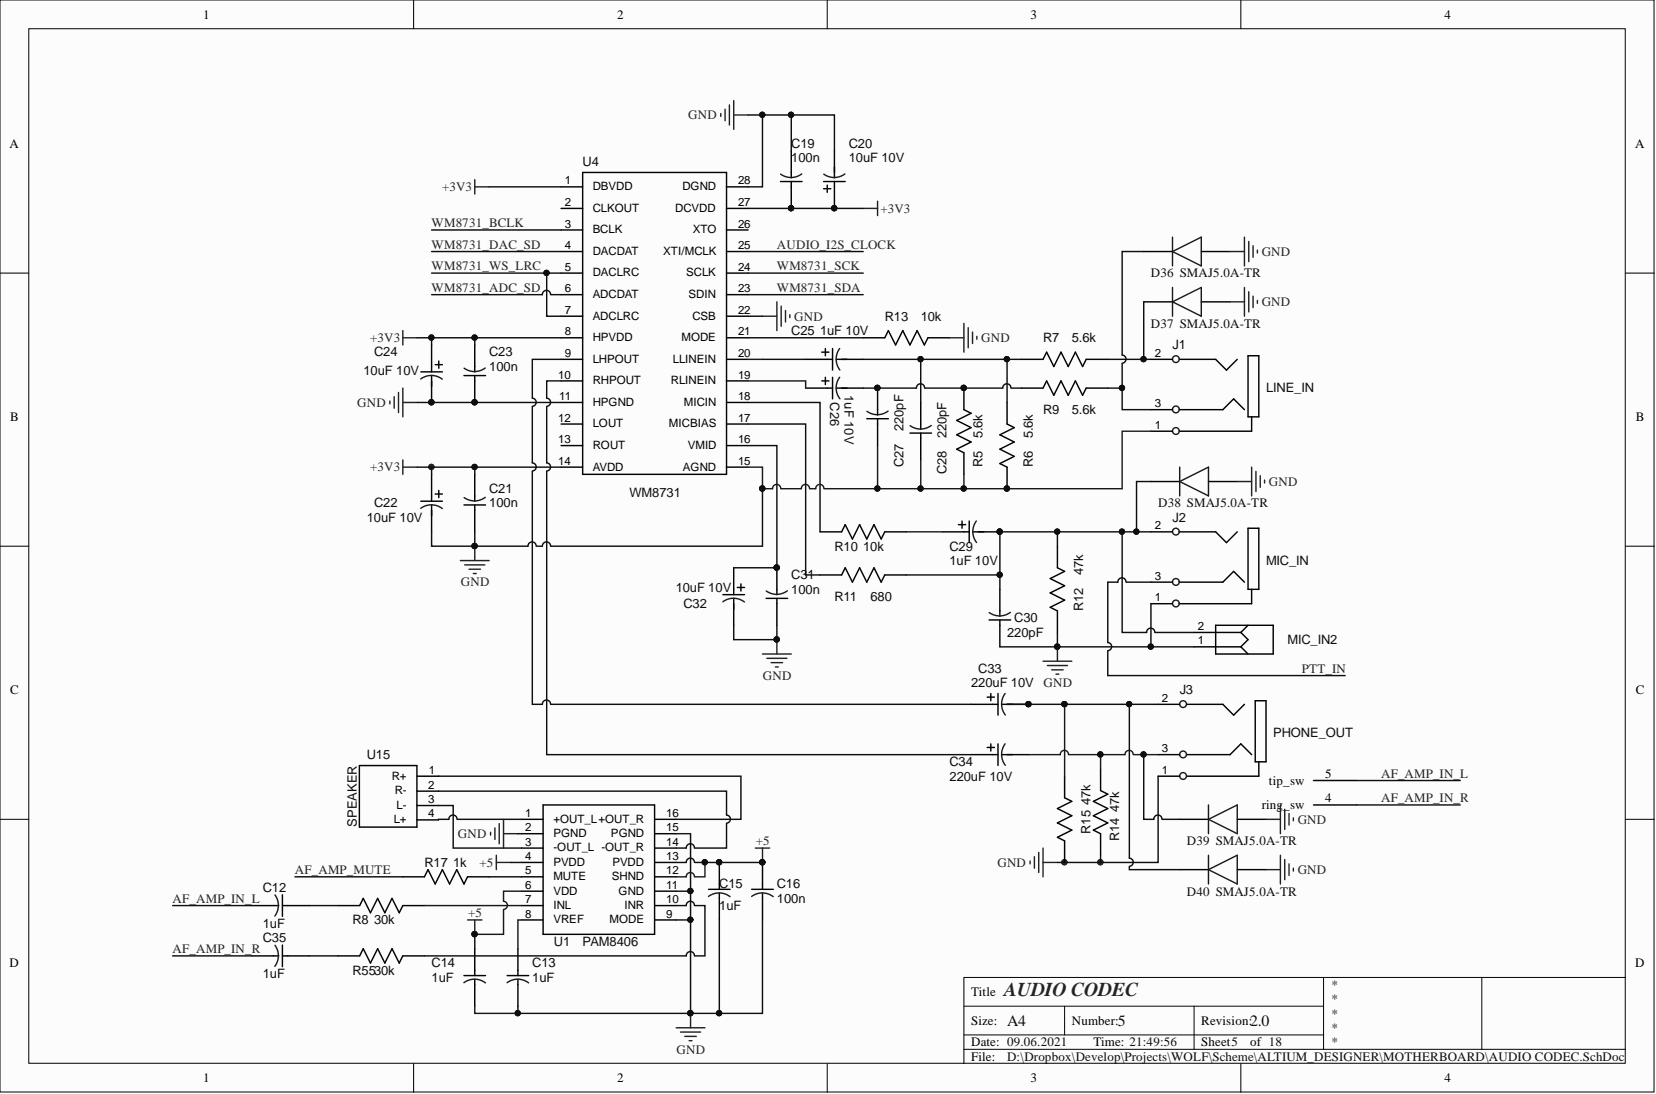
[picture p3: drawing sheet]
<svg xmlns="http://www.w3.org/2000/svg" width="292mm" height="193mm" viewBox="0 0 292 193" stroke-linecap="round" stroke-linejoin="round" font-family="sans-serif">
<defs><g id="words">
<text font-size="3.5" fill="#262626" x="177.1" y="175.7">AUDIO CODEC</text>
<g font-size="2.8" fill="#0e0e0e">
<text x="177.6" y="180.9">A4</text>
<text x="197.2" y="180.9">5</text>
<text x="220.5" y="180.9">2.0</text>
</g>
<g font-size="2.3">
<text x="35.9" y="3.3">1</text>
<text x="108.9" y="3.3">2</text>
<text x="181.8" y="3.3">3</text>
<text x="254.8" y="3.3">4</text>
<text x="1.7" y="26.1">A</text>
<text x="288.4" y="26.1">A</text>
<text x="1.8" y="74.3">B</text>
<text x="288.5" y="74.3">B</text>
<text x="1.8" y="122.5">C</text>
<text x="288.5" y="122.5">C</text>
<text x="233.7" y="137.2">5</text>
<text x="222.6" y="142.7">ring</text>
<text x="223.8" y="138.4">tip_sw</text>
<text x="226.4" y="142.7">_sw</text>
<text x="233.7" y="141.5">4</text>
<text x="1.7" y="170.6">D</text>
<text x="288.4" y="170.6">D</text>
<text x="171.3" y="175.7">Title</text>
<text x="171.3" y="180.8">Size:</text>
<text x="171.3" y="184.6">Date: 09.06.2021</text>
<text x="189.1" y="180.8">Number:</text>
<text x="192.9" y="184.6">Time: 21:49:56</text>
<text x="211.9" y="180.8">Revision:</text>
<text x="211.9" y="184.6">Sheet5</text>
<text x="220.5" y="184.6">of 18</text>
<text x="35.9" y="190.9">1</text>
<text x="108.9" y="190.9">2</text>
<text x="171.3" y="187.1">File:</text>
<text x="181.8" y="190.9">3</text>
<text x="254.8" y="190.9">4</text>
</g>
<g font-size="2.3" fill="#262626">
<text x="121.4" y="21">GND</text>
<text x="78" y="33.7">+3V3</text>
<text x="76.1" y="40.1">WM8731_BCLK</text>
<text x="155.3" y="37.5">+3V3</text>
<text x="76.1" y="43.9">WM8731_DAC_SD</text>
<text x="76.1" y="47.7">WM8731_WS_LRC</text>
<text x="137" y="43.9">AUDIO_I2S_CLOCK</text>
<text x="137" y="47.7">WM8731_SCK</text>
<text x="222.6" y="45.1">GND</text>
<text x="76.1" y="51.5">WM8731_ADC_SD</text>
<text x="137" y="51.5">WM8731_SDA</text>
<text x="140.1" y="56.5">GND</text>
<text x="222.6" y="54">GND</text>
<text x="65.3" y="60.3">+3V3</text>
<text x="173.1" y="60.3">GND</text>
<text x="63" y="71.8">GND</text>
<text x="65.3" y="83.2">+3V3</text>
<text x="223.8" y="85.7">GND</text>
<text x="81.3" y="103.4">GND</text>
<text x="134.6" y="119.9">GND</text>
<text x="229.7" y="118.7">PTT_IN</text>
<text x="184.1" y="121.2">GND</text>
<text x="243.6" y="137.2">AF_AMP_IN_L</text>
<text x="243.6" y="141.5">AF_AMP_IN_R</text>
<text x="80.8" y="147.8">GND</text>
<text x="133.3" y="149.1">+5</text>
<text x="228.9" y="145.3">GND</text>
<text x="52" y="154.2">AF_AMP_MUTE</text>
<text x="84.6" y="152.9">+5</text>
<text x="175.9" y="152.9">GND</text>
<text x="228.9" y="154.2">GND</text>
<text x="30.5" y="159.2">AF_AMP_IN_L</text>
<text x="82.6" y="161.8">+5</text>
<text x="30.5" y="168.1">AF_AMP_IN_R</text>
<text x="119.4" y="185.8">GND</text>
</g>
<g font-size="2.3" fill="#0e0e0e">
<text x="102.8" y="29.2">U4</text>
<text x="139.6" y="28.6">100n</text>
<text x="139.6" y="26.1">C19</text>
<text x="149.7" y="28.6">10uF 10V</text>
<text x="149.7" y="26.1">C20</text>
<text x="203" y="48.9">D36 SMAJ5.0A-TR</text>
<text x="139.6" y="59.1">C25</text>
<text x="144.6" y="59.1">1uF 10V</text>
<text x="156.1" y="56.5">R13</text>
<text x="162.4" y="56.5">10k</text>
<text x="203" y="57.8">D37 SMAJ5.0A-TR</text>
<text x="66" y="62.9">C24</text>
<text x="86.3" y="65.4">100n</text>
<text x="86.3" y="62.9">C23</text>
<text x="184" y="60.3">R7</text>
<text x="189.1" y="60.3">5.6k</text>
<text x="206.8" y="61.6">J1</text>
<text x="64.1" y="66.1">10uF 10V</text>
<text x="146.4" y="71" transform="rotate(90 146.4 71)">C26</text>
<text x="149" y="69.7" transform="rotate(90 149 69.7)">1uF 10V</text>
<text x="223.3" y="69.2">LINE_IN</text>
<text x="159.4" y="76.1" transform="rotate(-90 159.4 76.1)">220pF</text>
<text x="167" y="77.3" transform="rotate(-90 167 77.3)">220pF</text>
<text x="173.3" y="77.3" transform="rotate(-90 173.3 77.3)">5.6k</text>
<text x="182.2" y="77.3" transform="rotate(-90 182.2 77.3)">5.6k</text>
<text x="184" y="73">R9</text>
<text x="189.1" y="73">5.6k</text>
<text x="159.4" y="82.4" transform="rotate(-90 159.4 82.4)">C27</text>
<text x="167" y="83.7" transform="rotate(-90 167 83.7)">C28</text>
<text x="173.3" y="82.4" transform="rotate(-90 173.3 82.4)">R5</text>
<text x="182.2" y="82.4" transform="rotate(-90 182.2 82.4)">R6</text>
<text x="66" y="89.5">C22</text>
<text x="86.3" y="89.5">100n</text>
<text x="86.3" y="87">C21</text>
<text x="111.1" y="87.6">WM8731</text>
<text x="204.3" y="89.5">D38 SMAJ5.0A-TR</text>
<text x="64.7" y="92">10uF 10V</text>
<text x="206.8" y="92">J2</text>
<text x="147.2" y="97.1">R10</text>
<text x="152.3" y="97.1">10k</text>
<text x="167.5" y="99.6">1uF 10V</text>
<text x="167.5" y="97.1">C29</text>
<text x="191.1" y="101.4" transform="rotate(-90 191.1 101.4)">47k</text>
<text x="223.3" y="99.6">MIC_IN</text>
<text x="119.2" y="104.4">10uF 10V</text>
<text x="120.5" y="107.2">C32</text>
<text x="139.6" y="104.7">100n</text>
<text x="139.6" y="102.2">C31</text>
<text x="147.2" y="106">R11</text>
<text x="153.5" y="106">680</text>
<text x="191.1" y="107.8" transform="rotate(-90 191.1 107.8)">R12</text>
<text x="177.6" y="112.3">220pF</text>
<text x="178.9" y="109.8">C30</text>
<text x="227.1" y="113.6">MIС_IN2</text>
<text x="172.6" y="118.7">C33</text>
<text x="171.3" y="121.2">220uF 10V</text>
<text x="208.1" y="122.5">J3</text>
<text x="224.6" y="130.1">PHONE_OUT</text>
<text x="64.7" y="133.9">U15</text>
<text x="167.5" y="137.7">220uF 10V</text>
<text x="167.5" y="135.1">C34</text>
<text x="192.4" y="142" transform="rotate(-90 192.4 142)">47k</text>
<text x="197.4" y="143.3" transform="rotate(-90 197.4 143.3)">47k</text>
<text x="62.9" y="145.8" transform="rotate(-90 62.9 145.8)">SPEAKER</text>
<text x="192.4" y="147.1" transform="rotate(-90 192.4 147.1)">R15</text>
<text x="197.4" y="148.3" transform="rotate(-90 197.4 148.3)">R14</text>
<text x="209.4" y="149.1">D39 SMAJ5.0A-TR</text>
<text x="74.9" y="152.9">R17</text>
<text x="79.9" y="152.9">1k</text>
<text x="46.4" y="157.4">C12</text>
<text x="126.9" y="160.5">1uF</text>
<text x="126.9" y="156.7">C15</text>
<text x="137" y="159.2">100n</text>
<text x="137" y="156.7">C16</text>
<text x="209.4" y="158">D40 SMAJ5.0A-TR</text>
<text x="46.4" y="163.7">1uF</text>
<text x="46.4" y="166.2">C35</text>
<text x="62.2" y="163">R8</text>
<text x="66" y="163">30k</text>
<text x="97.7" y="166.8">U1</text>
<text x="102.8" y="166.8">PAM8406</text>
<text x="46.4" y="172.6">1uF</text>
<text x="62.2" y="171.9">R5530k</text>
<text x="76.1" y="173.2">1uF</text>
<text x="76.1" y="170.6">C14</text>
<text x="93.9" y="170.6">C13</text>
<text x="93.9" y="173.2">1uF</text>
<text x="234.7" y="174.4">*</text>
<text x="234.7" y="177">*</text>
<text x="234.7" y="179.5">*</text>
<text x="234.7" y="182">*</text>
<text x="234.7" y="184.6">*</text>
<text x="177.6" y="187.1">D:\Dropbox\Develop\Projects\WOLF\Scheme\ALTIUM_DESIGNER\MOTHERBOARD\AUDIO CODEC.SchDoc</text>
</g>
<g font-size="2">
<text x="99.6" y="32.5">1</text>
<text x="104.6" y="33.6">DBVDD</text>
<text x="120.4" y="33.6">DGND</text>
<text x="130.2" y="32.5">28</text>
<text x="99.6" y="40.1">3</text>
<text x="99.6" y="36.3">2</text>
<text x="104.6" y="41.2">BCLK</text>
<text x="104.6" y="37.4">CLKOUT</text>
<text x="119.1" y="37.4">DCVDD</text>
<text x="122.2" y="41.2">XTO</text>
<text x="130.2" y="36.3">27</text>
<text x="130.2" y="40.1">26</text>
<text x="99.6" y="47.7">5</text>
<text x="99.6" y="43.9">4</text>
<text x="104.6" y="45">DACDAT</text>
<text x="117" y="45">XTI/MCLK</text>
<text x="130.2" y="43.9">25</text>
<text x="130.2" y="47.7">24</text>
<text x="99.6" y="51.6">6</text>
<text x="104.6" y="52.6">ADCDAT</text>
<text x="104.6" y="48.8">DACLRC</text>
<text x="121" y="48.8">SCLK</text>
<text x="121.5" y="52.6">SDIN</text>
<text x="130.2" y="51.6">23</text>
<text x="99.6" y="59.2">8</text>
<text x="99.6" y="55.4">7</text>
<text x="104.6" y="56.4">ADCLRC</text>
<text x="122.1" y="56.4">CSB</text>
<text x="130.2" y="55.4">22</text>
<text x="130.2" y="59.2">21</text>
<text x="99.6" y="63">9</text>
<text x="104.6" y="64">LHPOUT</text>
<text x="104.6" y="60.2">HPVDD</text>
<text x="118.7" y="64">LLINEIN</text>
<text x="120.2" y="60.2">MODE</text>
<text x="130.2" y="63">20</text>
<text x="203.7" y="63">2</text>
<text x="98.5" y="66.8">10</text>
<text x="98.6" y="70.6">11</text>
<text x="104.6" y="71.6">HPGND</text>
<text x="104.6" y="67.8">RHPOUT</text>
<text x="118.3" y="67.8">RLINEIN</text>
<text x="120.6" y="71.6">MICIN</text>
<text x="130.2" y="66.8">19</text>
<text x="130.2" y="70.6">18</text>
<text x="203.7" y="71.8">3</text>
<text x="98.5" y="74.4">12</text>
<text x="104.6" y="75.4">LOUT</text>
<text x="118" y="75.4">MICBIAS</text>
<text x="130.2" y="74.4">17</text>
<text x="203.7" y="75.6">1</text>
<text x="98.5" y="82">14</text>
<text x="98.5" y="78.2">13</text>
<text x="104.6" y="83">AVDD</text>
<text x="104.6" y="79.2">ROUT</text>
<text x="120.5" y="83">AGND</text>
<text x="121.3" y="79.2">VMID</text>
<text x="130.2" y="78.2">16</text>
<text x="130.2" y="82">15</text>
<text x="203.7" y="93.4">2</text>
<text x="203.7" y="102.3">3</text>
<text x="203.7" y="106.1">1</text>
<text x="211.3" y="111.1">2</text>
<text x="211.3" y="113.7">1</text>
<text x="205" y="123.8">2</text>
<text x="69.1" y="137.5">R+</text>
<text x="75.6" y="136.5">1</text>
<text x="205" y="132.7">3</text>
<text x="205" y="136.5">1</text>
<text x="69.6" y="140.1">R-</text>
<text x="70" y="142.7">L-</text>
<text x="75.5" y="139.1">2</text>
<text x="75.5" y="141.6">3</text>
<text x="69.4" y="145.2">L+</text>
<text x="75.5" y="144.2">4</text>
<text x="92.6" y="149.2">3</text>
<text x="92.6" y="146.6">2</text>
<text x="92.6" y="144.1">1</text>
<text x="97.6" y="147.6">PGND</text>
<text x="97.6" y="145.1">+OUT_L+OUT_R</text>
<text x="107.8" y="147.6">PGND</text>
<text x="117.5" y="144.1">16</text>
<text x="117.5" y="146.6">15</text>
<text x="117.5" y="149.2">14</text>
<text x="92.6" y="154.2">5</text>
<text x="92.6" y="151.7">4</text>
<text x="97.6" y="155.3">MUTE</text>
<text x="97.6" y="152.7">PVDD</text>
<text x="97.6" y="150.2">-OUT_L -OUT_R</text>
<text x="107.9" y="155.3">SHND</text>
<text x="108" y="152.7">PVDD</text>
<text x="117.5" y="151.7">13</text>
<text x="117.5" y="154.2">12</text>
<text x="92.6" y="161.8">8</text>
<text x="92.6" y="159.3">7</text>
<text x="92.6" y="156.8">6</text>
<text x="97.6" y="160.3">INL</text>
<text x="97.6" y="157.8">VDD</text>
<text x="109.1" y="157.8">GND</text>
<text x="110.1" y="160.3">INR</text>
<text x="117.5" y="156.8">11</text>
<text x="117.5" y="159.3">10</text>
<text x="117.5" y="161.8">9</text>
<text x="97.6" y="162.9">VREF</text>
<text x="107.5" y="162.9">MODE</text>
</g>
</g></defs>
<g fill="#fcfcfc" stroke="#000" stroke-width=".18">
<path d="M0 0h291.8v192.6h-291.8z"/>
<path d="M5.1 5.1h281.6v182.4h-281.6z"/>
</g>
<g fill="none" stroke="#000" stroke-width=".18">
<path d="M73 0v5.1M145.9 0v5.1M218.9 0v5.1M0 48.2h5.1M286.8 48.2h5M0 96.3h5.1M286.8 96.3h5M0 144.5h5.1M286.8 144.5h5M170 177.5h63.5M187.8 177.5v5.1M210.6 177.5v7.6"/>
<path d="M233.5 172.4v12.7M261.4 172.4h-91.4v15.2M286.8 172.4h-25.4v12.7M73 187.6v5.1M145.9 187.6v5.1M170 185.1h116.8M170 182.6h63.5M218.9 187.6v5.1"/>
</g>
<g fill="#0e0e0e" stroke="#0e0e0e" stroke-width=".18">
<circle cx="76.1" cy="82.4" r=".47"/>
<circle cx="187.7" cy="152.1" r=".47"/>
<circle cx="194.1" cy="152.1" r=".47"/>
<circle cx="76.1" cy="71" r=".47"/>
<circle cx="83.7" cy="71" r=".47"/>
<circle cx="137" cy="100.1" r=".47"/>
<circle cx="139.5" cy="36.7" r=".47"/>
<circle cx="147.1" cy="36.7" r=".47"/>
<circle cx="176.3" cy="93.8" r=".47"/>
<circle cx="170" cy="68.4" r=".47"/>
<circle cx="177.6" cy="86.2" r=".47"/>
<circle cx="154.8" cy="68.4" r=".47"/>
<circle cx="181.4" cy="124.2" r=".47"/>
<circle cx="83.7" cy="96.3" r=".47"/>
<circle cx="137" cy="112.8" r=".47"/>
<circle cx="186.5" cy="114.1" r=".47"/>
<circle cx="126.8" cy="152.1" r=".47"/>
<circle cx="134.5" cy="152.1" r=".47"/>
<circle cx="83.7" cy="164.8" r=".47"/>
<circle cx="121.8" cy="178.7" r=".47"/>
<circle cx="162.4" cy="63.3" r=".47"/>
<circle cx="177.6" cy="63.3" r=".47"/>
<circle cx="203" cy="114.1" r=".47"/>
<circle cx="176.3" cy="101.4" r=".47"/>
<circle cx="201.7" cy="63.3" r=".47"/>
<circle cx="83.7" cy="82.4" r=".47"/>
<circle cx="76.1" cy="59.5" r=".47"/>
<circle cx="83.7" cy="59.5" r=".47"/>
<circle cx="96.4" cy="48.1" r=".47"/>
<circle cx="197.9" cy="68.4" r=".47"/>
<circle cx="197.9" cy="93.8" r=".47"/>
<circle cx="187.7" cy="124.2" r=".47"/>
<circle cx="200.4" cy="93.8" r=".47"/>
<circle cx="186.5" cy="93.8" r=".47"/>
<circle cx="170" cy="86.2" r=".47"/>
<circle cx="162.4" cy="86.2" r=".47"/>
<circle cx="154.8" cy="86.2" r=".47"/>
<circle cx="134.5" cy="86.2" r=".47"/>
<circle cx="121.8" cy="157.2" r=".47"/>
<circle cx="91.3" cy="178.7" r=".47"/>
<circle cx="121.8" cy="162.2" r=".47"/>
<circle cx="126.8" cy="178.7" r=".47"/>
<circle cx="124.3" cy="152.1" r=".47"/>
<circle cx="139.5" cy="20.2" r=".47"/>
<circle cx="134.5" cy="20.2" r=".47"/>
<circle cx="194.1" cy="133.1" r=".47"/>
<circle cx="201.7" cy="133.1" r=".47"/>
<circle cx="199.2" cy="124.2" r=".47"/>
</g>
<g fill="#262626" stroke="#262626" stroke-width=".18">
<circle cx="76.1" cy="82.4" r=".47"/>
<circle cx="187.7" cy="152.1" r=".47"/>
<circle cx="194.1" cy="152.1" r=".47"/>
</g>
<g fill="none" stroke="#000" stroke-width=".25">
<path d="M99 33h3.8M99 36.8h3.8M102.8 30.4h25.4v53.3h-25.4zM128.2 33h3.8M128.2 36.8h3.8M137.7 32h3.8M139.6 26.6v4.8M139.6 32v4.8M145.3 32h3.8M145.3 33.3h1.2M145.9 32.7v1.2M147.2 26.6v4.8"/>
<path d="M147.2 32v4.8M99 40.6h3.8M99 44.4h3.8M99 48.2h3.8M99 52h3.8M99 55.8h3.8M99 59.6h3.8M128.2 40.6h3.8M128.2 44.4h3.8M128.2 48.2h3.8M128.2 52h3.8M128.2 55.8h3.8"/>
<path d="M128.2 59.6h3.8M152.3 59.6h3.8l.6-1.3 1.3 2.5 1.2-2.5 1.3 2.5 1.3-2.5 1.2 2.5 .7-1.2h3.8M201.7 44.4h5.1M201.7 53.2h5.1M211.9 44.4h5.1M211.9 53.2h5.1M74.2 65.6h3.8M76.1 60.8v4.8M76.1 66.2v4.8M76.8 64.3h1.2M77.4 63.7v1.3M81.8 66.2h3.8"/>
<path d="M83.7 60.8v4.8M83.7 66.2v4.8M99 63.4h3.8M99 67.2h3.8M99 71h3.8M99 74.8h3.8M99 78.6h3.8M128.2 63.4h3.8M128.2 67.2h3.8M128.2 71h3.8M128.2 74.8h3.8M128.2 78.6h3.8"/>
<path d="M142.1 63.4h4.8M142.1 68.5h4.8M144.9 62.1h1.3M144.9 67.2h1.3M145.6 61.5v1.3M145.6 66.6v1.2M146.9 61.5v3.8M146.9 66.6v3.8M147.5 63.4h4.8M147.5 68.5h4.8M152.9 73.9h3.8M154.8 68.5v4.7"/>
<path d="M154.8 73.9v4.7M160.5 76.4h3.8M162.4 71v4.8M162.4 76.4v4.7M170 68.5v3.8l1.3 .6-2.5 1.3 2.5 1.2-2.5 1.3 2.5 1.3-2.5 1.2 1.2 .7v3.8M177.6 71v3.8l1.3 .6-2.5 1.3 2.5 1.3-2.5 1.2 2.5 1.3-2.5 1.3 1.2 .6v3.8M180.2 63.4h3.8l.6-1.3 1.3 2.6 1.3-2.6 1.2 2.6 1.3-2.6 1.3 2.6 .6-1.3h3.8M180.2 68.5h3.8l.6-1.3 1.3 2.5 1.3-2.5 1.2 2.5 1.3-2.5 1.3 2.5 .6-1.2h3.8M203 63.4h3.8M203 76.1h3.8M203 72.3h3.8M208.1 63.4h6.3l1.9 1.9 1.9-1.9"/>
<path d="M208.1 72.3h7.6l1.9-1.9 1.9 1.9M220.1 62.8h1.9v10.7h-1.9zM220.8 73.5v2.6h-12.7M74.2 88.4h3.8M76.1 83.7v4.7M76.1 89v4.8M76.8 87.1h1.2M77.4 86.5v1.3M81.8 89.1h3.8M83.7 83.7v4.7M83.7 89.1v4.7M99 82.4h3.8"/>
<path d="M128.2 82.4h3.8M144.6 93.8h3.9l.6-1.3 1.3 2.6 1.2-2.6 1.3 2.6 1.3-2.6 1.2 2.6 .7-1.3h3.8M166.2 93.8h4.8M169.1 92.5h1.2M169.7 91.9v1.3M171 91.9v3.8M171.6 93.8h4.8M186.5 96.3v3.8l1.3 .7-2.6 1.3 2.6 1.2-2.6 1.3 2.6 1.3-2.6 1.2 1.3 .7v3.8M203 93.8h3.8M203 84.9h5.1M208.1 93.8h6.3l1.9 1.9 1.9-1.9M213.2 84.9h5"/>
<path d="M220.1 93.2h1.9v10.8h-1.9zM127.5 104.9h3.8M129.4 100.1v4.8M129.4 105.5v4.8M130.1 103.6h1.2M130.7 103v1.3M135.1 105.5h3.8M137 100.1v4.8M137 105.5v4.8M144.6 101.4h3.9l.6-1.3 1.3 2.6 1.2-2.6 1.3 2.6 1.3-2.6 1.2 2.6 .7-1.3h3.8M174.5 109.4h3.8M176.4 104v4.7"/>
<path d="M176.4 109.4v4.7M203 106.5h3.8M203 102.7h3.8M208.1 102.7h7.6l1.9-1.9 1.9 1.9M210.6 111.6h8.3M210.6 114.1h8.3M214.4 110.3h10.2v5.1h-10.2zM218.9 114.1l1.2 1.3M218.9 111.6l1.2 1.2-1.2 1.3M220.1 110.3l-1.2 1.3M220.8 104v2.5h-12.7M63.4 135h10.1v10.9h-10.1v-10.8"/>
<path d="M73.5 139.6h3.8M73.6 136.9h3.8M171.3 133.1h4.7M171.3 124.2h4.7M174.1 131.8h1.3M174.1 123h1.3M174.8 122.3v1.3M174.8 131.2v1.3M176 122.3v3.8M176 131.2v3.8M176.7 133.1h4.7M176.7 124.2h4.7"/>
<path d="M187.8 136.9v3.8l1.3 .7-2.6 1.2 2.6 1.3-2.6 1.3 2.6 1.2-2.6 1.3 1.3 .6v3.8M194.1 135.6v3.8l1.3 .7-2.5 1.3 2.5 1.2-2.5 1.3 2.5 1.3-2.5 1.2 1.2 .7v3.8M204.3 133.1h3.8M204.3 124.2h3.8M204.3 136.9h3.8M209.4 133.1h7.6l1.9-1.9 1.9 1.9M209.4 124.2h6.3l1.9 1.9 1.9-1.9M221.4 123.6h1.9v10.8h-1.9zM222 134.4v2.5h-12.6M231.7 137.7h7.6M44.4 159.7h4.8M49.8 159.7h4.8"/>
<path d="M49.8 157.8v3.8M59.6 159.7h3.8l.7-1.2 1.2 2.5 1.3-2.5 1.3 2.5 1.3-2.5 1.2 2.5 .7-1.3h3.8M71.1 154.7h3.8l.6-1.3 1.3 2.5 1.2-2.5 1.3 2.5 1.3-2.5 1.2 2.5 .7-1.2h3.8M73.5 142.1h3.8M73.5 144.6h3.8M92 159.7h3.8M92 144.5h3.8M92 147.1h3.8M92 149.6h3.8M92 152.1h3.8M92 154.7h3.8M92 157.2h3.8"/>
<path d="M95.8 142h19.7v22.8h-19.7zM115.5 159.7h3.8M115.5 144.5h3.8M115.5 147.1h3.8M115.5 149.6h3.8M115.5 152.1h3.8M115.5 154.7h3.8M115.5 157.2h3.8M125 156.9h3.8M126.9 152.1v4.8M126.9 157.5v4.8M132.6 156.9h3.8"/>
<path d="M134.5 152.1v4.8M134.5 157.5v4.8M208.1 144.5h5.1M208.1 153.4h5.1M218.2 144.5h5.1M218.2 153.4h5.1M231.7 142h7.6M44.4 168.6h4.8M49.8 166.7v3.8M49.8 168.6h4.8M59.6 168.6h3.8l.7-1.3 1.2 2.6 1.3-2.6 1.3 2.6 1.3-2.6 1.2 2.6 .7-1.3h3.8M81.8 172.1h3.8"/>
<path d="M83.7 167.3v4.8M83.7 172.7v4.8M89.5 172.1h3.8M91.4 167.3v4.8M91.4 172.7v4.8M92 162.3h3.8M115.5 162.3h3.8"/>
</g>
<g fill="none" stroke="#1c1c1c" stroke-width=".25">
<path d="M141.4 30.7a3.1 3.1 0 0 1-3.7 0M149 30.7a3.1 3.1 0 0 1-3.7 0M206.8 53.2l5.1-2.5v5.1zM206.8 44.4l5.1-2.6v5.1zM206.8 41.8v5.1M206.8 50.7v5.1M74.2 66.8a3.1 3.1 0 0 1 3.8 .1M85.6 64.9a3.1 3.1 0 0 1-3.7 0M132 67.2h10.1v1.3M132 63.4h2.5M148.1 61.5a3.1 3.1 0 0 0 0 3.8M148.1 66.5a3.1 3.1 0 0 0 0 3.8"/>
<path d="M154.8 78.6v7.6M156.6 72.5a3.1 3.1 0 0 1-3.7 .1M164.3 75.1a3.1 3.1 0 0 1-3.8 0M203 76.1h-5.1v10.1h-52.5M74.2 89.7a3.1 3.1 0 0 1 3.8 0M85.6 87.7a3.1 3.1 0 0 1-3.7 .1M132 82.4h2.5v3.8h1.8a.72 .72 0 0 1 .7-.8 .72 .72 0 0 1 .7 .8M142.8 86.2a.72 .72 0 0 0-.7-.8 .72 .72 0 0 0-.8 .8h-3.5M145.3 86.2a.72 .72 0 0 0-.7-.8 .72 .72 0 0 0-.7 .8h-1M159.9 93.8h6.3M162.4 81.1v5.1M170 83.7v2.5"/>
<path d="M172.2 91.9a3.1 3.1 0 0 0 .1 3.8M208.1 84.9l5.1-2.5v5.1zM208.1 82.4v5.1M127.5 106.1a3.1 3.1 0 0 1 3.8 .1M138.9 104.2a3.1 3.1 0 0 1-3.7 0M178.2 108a3.1 3.1 0 0 1-3.7 0M177.3 131.2a3.1 3.1 0 0 0 0 3.8M177.3 122.3a3.1 3.1 0 0 0 0 3.8M187.8 124.2v12.7M188.5 133.1a.72 .72 0 0 0-.8-.8 .72 .72 0 0 0-.7 .8h-5.6M194.1 133.1v2.5M199.9 133.1a.72 .72 0 0 0-.7-.7 .72 .72 0 0 0-.8 .7h-9.9"/>
<path d="M200 133.1h4.3M48.5 157.9a3.1 3.1 0 0 1 0 3.7M74.9 159.7h17.1M92 157.2h-3.2v1.8a.72 .72 0 0 1 .7 .7 .72 .72 0 0 1-.7 .7M119.3 147.1h2.5M122.5 154.7a.72 .72 0 0 0-.7-.8 .72 .72 0 0 0-.8 .8h-1.7M124.3 152.1v2.6h-1.7M125 158.1a3.1 3.1 0 0 1 3.8 .1M132.6 158.1a3.1 3.1 0 0 1 3.8 .1M213.2 144.5l5-2.5v5.1zM213.2 153.4l5-2.5v5zM213.2 142v5.1"/>
<path d="M213.2 150.9v5M48.5 166.7a3.1 3.1 0 0 1 0 3.8M81.8 173.3a3.1 3.1 0 0 1 3.8 .1M83.7 177.5v1.2h7.7M88.8 160.5v4.3h-5.1M89.4 173.3a3.1 3.1 0 0 1 3.8 .1M92 162.3h-.6v5"/>
<circle cx="207.4" cy="76" r=".6"/>
<circle cx="207.4" cy="63.3" r=".6"/>
<circle cx="207.4" cy="72.2" r=".6"/>
<circle cx="207.4" cy="93.8" r=".6"/>
<circle cx="207.4" cy="102.6" r=".6"/>
<circle cx="207.4" cy="106.4" r=".6"/>
<circle cx="208.7" cy="133.1" r=".6"/>
<circle cx="208.7" cy="124.2" r=".6"/>
<circle cx="208.7" cy="136.9" r=".6"/>
</g>
<g fill="none" stroke="#262626" stroke-width=".25">
<path d="M127.9 19.3v2M128.7 18.5v3.6M129.4 17.7v5.1M83.7 31.7v2.5M83.7 33h2.6M127.1 20v.5M129.4 20.3h2.6M152.3 36.8h2.5M154.8 35.5v2.5M71.1 58.3v2.5M71.1 59.6h2.5M134.5 55.8h2.5"/>
<path d="M137 53.2v5.1M137.8 54v3.6M138.6 54.8v2M139.3 55.5v.5M167.5 59.6h2.5M170 57v5.1M170.8 57.8v3.6M171.5 58.6v2M172.3 59.3v.5M217 53.2h2.5M217 44.4h2.5M219.5 41.8v5.1"/>
<path d="M219.5 50.7v5.1M220.3 42.6v3.5M220.3 51.5v3.5M221 43.4v2M221 52.2v2.1M221.8 44.1v.5M221.8 53v.5M68.8 70.7v.5M69.5 70v2M70.3 69.2v3.6M71.1 68.5v5M71.1 71h2.5"/>
<path d="M71.1 81.1v2.6M71.1 82.4h2.5M81.2 98.9h5.1M82 99.6h3.5M83.7 96.3v2.6M218.2 84.9h2.6M220.8 82.4v5.1M221.5 83.2v3.5M222.3 83.9v2.1M223.1 84.7v.5M82.7 100.4h2.1M83.5 101.2h.5"/>
<path d="M134.5 115.4h5.1M135.3 116.1h3.5M136 116.9h2M136.8 117.6h.5M137 112.8v2.6M184 116.6h5.1M184.7 117.4h3.6M185.5 118.2h2M186.3 118.9h.5M186.5 114.1v2.5M86.5 146.8v.5M87.3 146v2.1"/>
<path d="M87.5 152.1h2.6M87.5 150.9v2.5M88.1 145.3v3.5M88.8 144.5v5.1M88.8 147.1h2.6M133.2 149.6h2.6M134.5 149.6v2.5M181.7 151.9v.5M182.5 151.1v2M183.2 150.4v3.5M184 149.6v5.1M184 152.1h2.5"/>
<path d="M223.3 144.5h2.5M223.3 153.4h2.5M225.8 142v5.1M225.8 150.9v5M226.6 142.7v3.6M226.6 151.6v3.6M227.4 143.5v2M227.4 152.4v2M228.1 144.3v.5M228.1 153.1v.5M82.5 162.3h2.5M83.7 162.3v2.5"/>
<path d="M121.8 178.7v2.6M119.3 181.3h5M120 182h3.6M120.8 182.8h2M121.6 183.6h.5"/>
</g>
<g fill="none" stroke="#0e0e0e" stroke-width=".25">
<path d="M86.3 33h12.7M132 36.8h20.3M132 20.3h2.5M139.6 20.3v6.3M147.2 26.6v-6.3h-12.7v12.7h-2.5M73.6 59.6h25.4M76.1 48.2h22.9M76.1 40.6h22.9M76.1 44.4h22.9M76.1 52h19.6M76.1 59.6v1.2M83.7 59.6v1.2"/>
<path d="M96.4 48.2v7.6h2.6M97.1 52a.72 .72 0 0 0-.7-.8 .72 .72 0 0 0-.7 .8M97.2 52h1.8M132 55.8h2.5M132 59.6h20.3M132 44.4h20.3M132 52h20.3M132 48.2h20.3M201.7 44.4h-3.8v18.2a.72 .72 0 0 1 .7 .7 .72 .72 0 0 1-.7 .8M201.7 53.2v10.2M73.6 71h25.4M93.9 71.8v9.8a.72 .72 0 0 1 .7 .8 .72 .72 0 0 1-.7 .7"/>
<path d="M96.4 71.8v9.8a.72 .72 0 0 1 .7 .8 .72 .72 0 0 1-.7 .7M99 67.2h-2.6v3a.72 .72 0 0 1 .7 .8 .72 .72 0 0 1-.7 .7M99 63.4h-5.1v6.8a.72 .72 0 0 1 .7 .8 .72 .72 0 0 1-.7 .7M132 74.8h10.1v26.6h2.5M132 78.6h5v21.5h-7.6M132 71h12.6v22.8M134.5 63.4h7.6M152.3 63.4h27.9M162.4 63.4v7.6M163.1 68.5a.72 .72 0 0 0-.7-.8 .72 .72 0 0 0-.8 .8h-9.3M177.6 63.4v7.6M178.3 68.5a.72 .72 0 0 0-.7-.8 .72 .72 0 0 0-.7 .8h-13.7"/>
<path d="M178.4 68.5h1.8M195.4 63.4h7.6M195.4 68.5h2.5v3.8h5.1M197.9 64.1v4.4M73.6 82.4h25.4M76.1 93.8v2.5h17a.72 .72 0 0 1 .8-.7 .72 .72 0 0 1 .7 .7M76.1 82.4v1.3M83.7 82.4v1.3M83.7 93.8v2.5M93.9 83.2v41h1.8M94.7 96.3h1M96.4 83.2v49.9h74.9"/>
<path d="M97.1 96.3a.72 .72 0 0 0-.7-.7 .72 .72 0 0 0-.7 .7M134.5 86.2v10.1h-37.3M186.5 93.8v2.5M197.9 93.8v17.8h4.3a.72 .72 0 0 1 .8-.8 .72 .72 0 0 1 .7 .8M203 93.8h-26.6v10.2M203 84.9h-2.5v8.9M129.4 110.3v2.5h7.6v-2.5M159.9 101.4h16.5M176.4 114.1h34.2M186.5 111.6v2.5M195.4 114.9v4.3h41.9M198.6 102.7a.72 .72 0 0 0-.7-.8 .72 .72 0 0 0-.7 .8h-1.8v10.6a.72 .72 0 0 1 .7 .8 .72 .72 0 0 1-.7 .7"/>
<path d="M198.7 102.7h4.3M203 106.5v7.6M203.8 111.6h6.8M77.3 139.6h50.9v4.2a.72 .72 0 0 1 .6 .7 .72 .72 0 0 1-.7 .7M77.4 136.9h53.3v7.6h-11.4M97.1 124.2a.72 .72 0 0 0-.7-.7 .72 .72 0 0 0-.7 .7M97.2 124.2h74.1M177.6 124.2h26.7M199.2 124.2v27.2a.72 .72 0 0 1 .7 .7 .72 .72 0 0 1-.7 .7M201.7 133.1v11.4h1.8a.72 .72 0 0 1 .7-.7 .72 .72 0 0 1 .8 .7M204.3 136.9v15.2h-10.2M239.3 137.7h18.3"/>
<path d="M30.5 159.7h13.9M52 154.7h19.1M54.6 159.7h5M77.3 142.1h2.6v7.5h12.1M80.6 144.5a.72 .72 0 0 0-.7-.7 .72 .72 0 0 0-.7 .7h-1.9v.1M80.7 144.5h11.3M86.3 154.7h5.7M90.1 152.1h1.9M91.4 147.1h.6M121.8 147.1v10.1h-2.5M121.8 157.2v21.5h-30.4v-1.2M122.5 152.1a.72 .72 0 0 0-.7-.7 .72 .72 0 0 0-.8 .7h-1.7"/>
<path d="M122.5 159.7a.72 .72 0 0 0-.7-.7 .72 .72 0 0 0-.8 .7h-1.7M122.5 149.6a.72 .72 0 0 0-.7-.8 .72 .72 0 0 0-.8 .8h-1.7M122.6 152.1h11.9M122.6 159.7h1.7v8.9h-1.7M128.2 145.3v4.3h-5.6M194.1 150.9v1.2h-7.6M199.2 152.9v.5h8.9M205 144.5h3.1M239.3 142h18.3M30.5 168.6h13.9M54.6 168.6h5M83.7 164.8v2.5"/>
<path d="M119.3 162.3h2.5M122.5 168.6a.72 .72 0 0 0-.7-.8 .72 .72 0 0 0-.8 .8h-46.1M126.9 162.3v16.4h-5.1M134.5 162.3v16.4h-7.6"/>
</g>
<use href="#words"/>
</svg>
